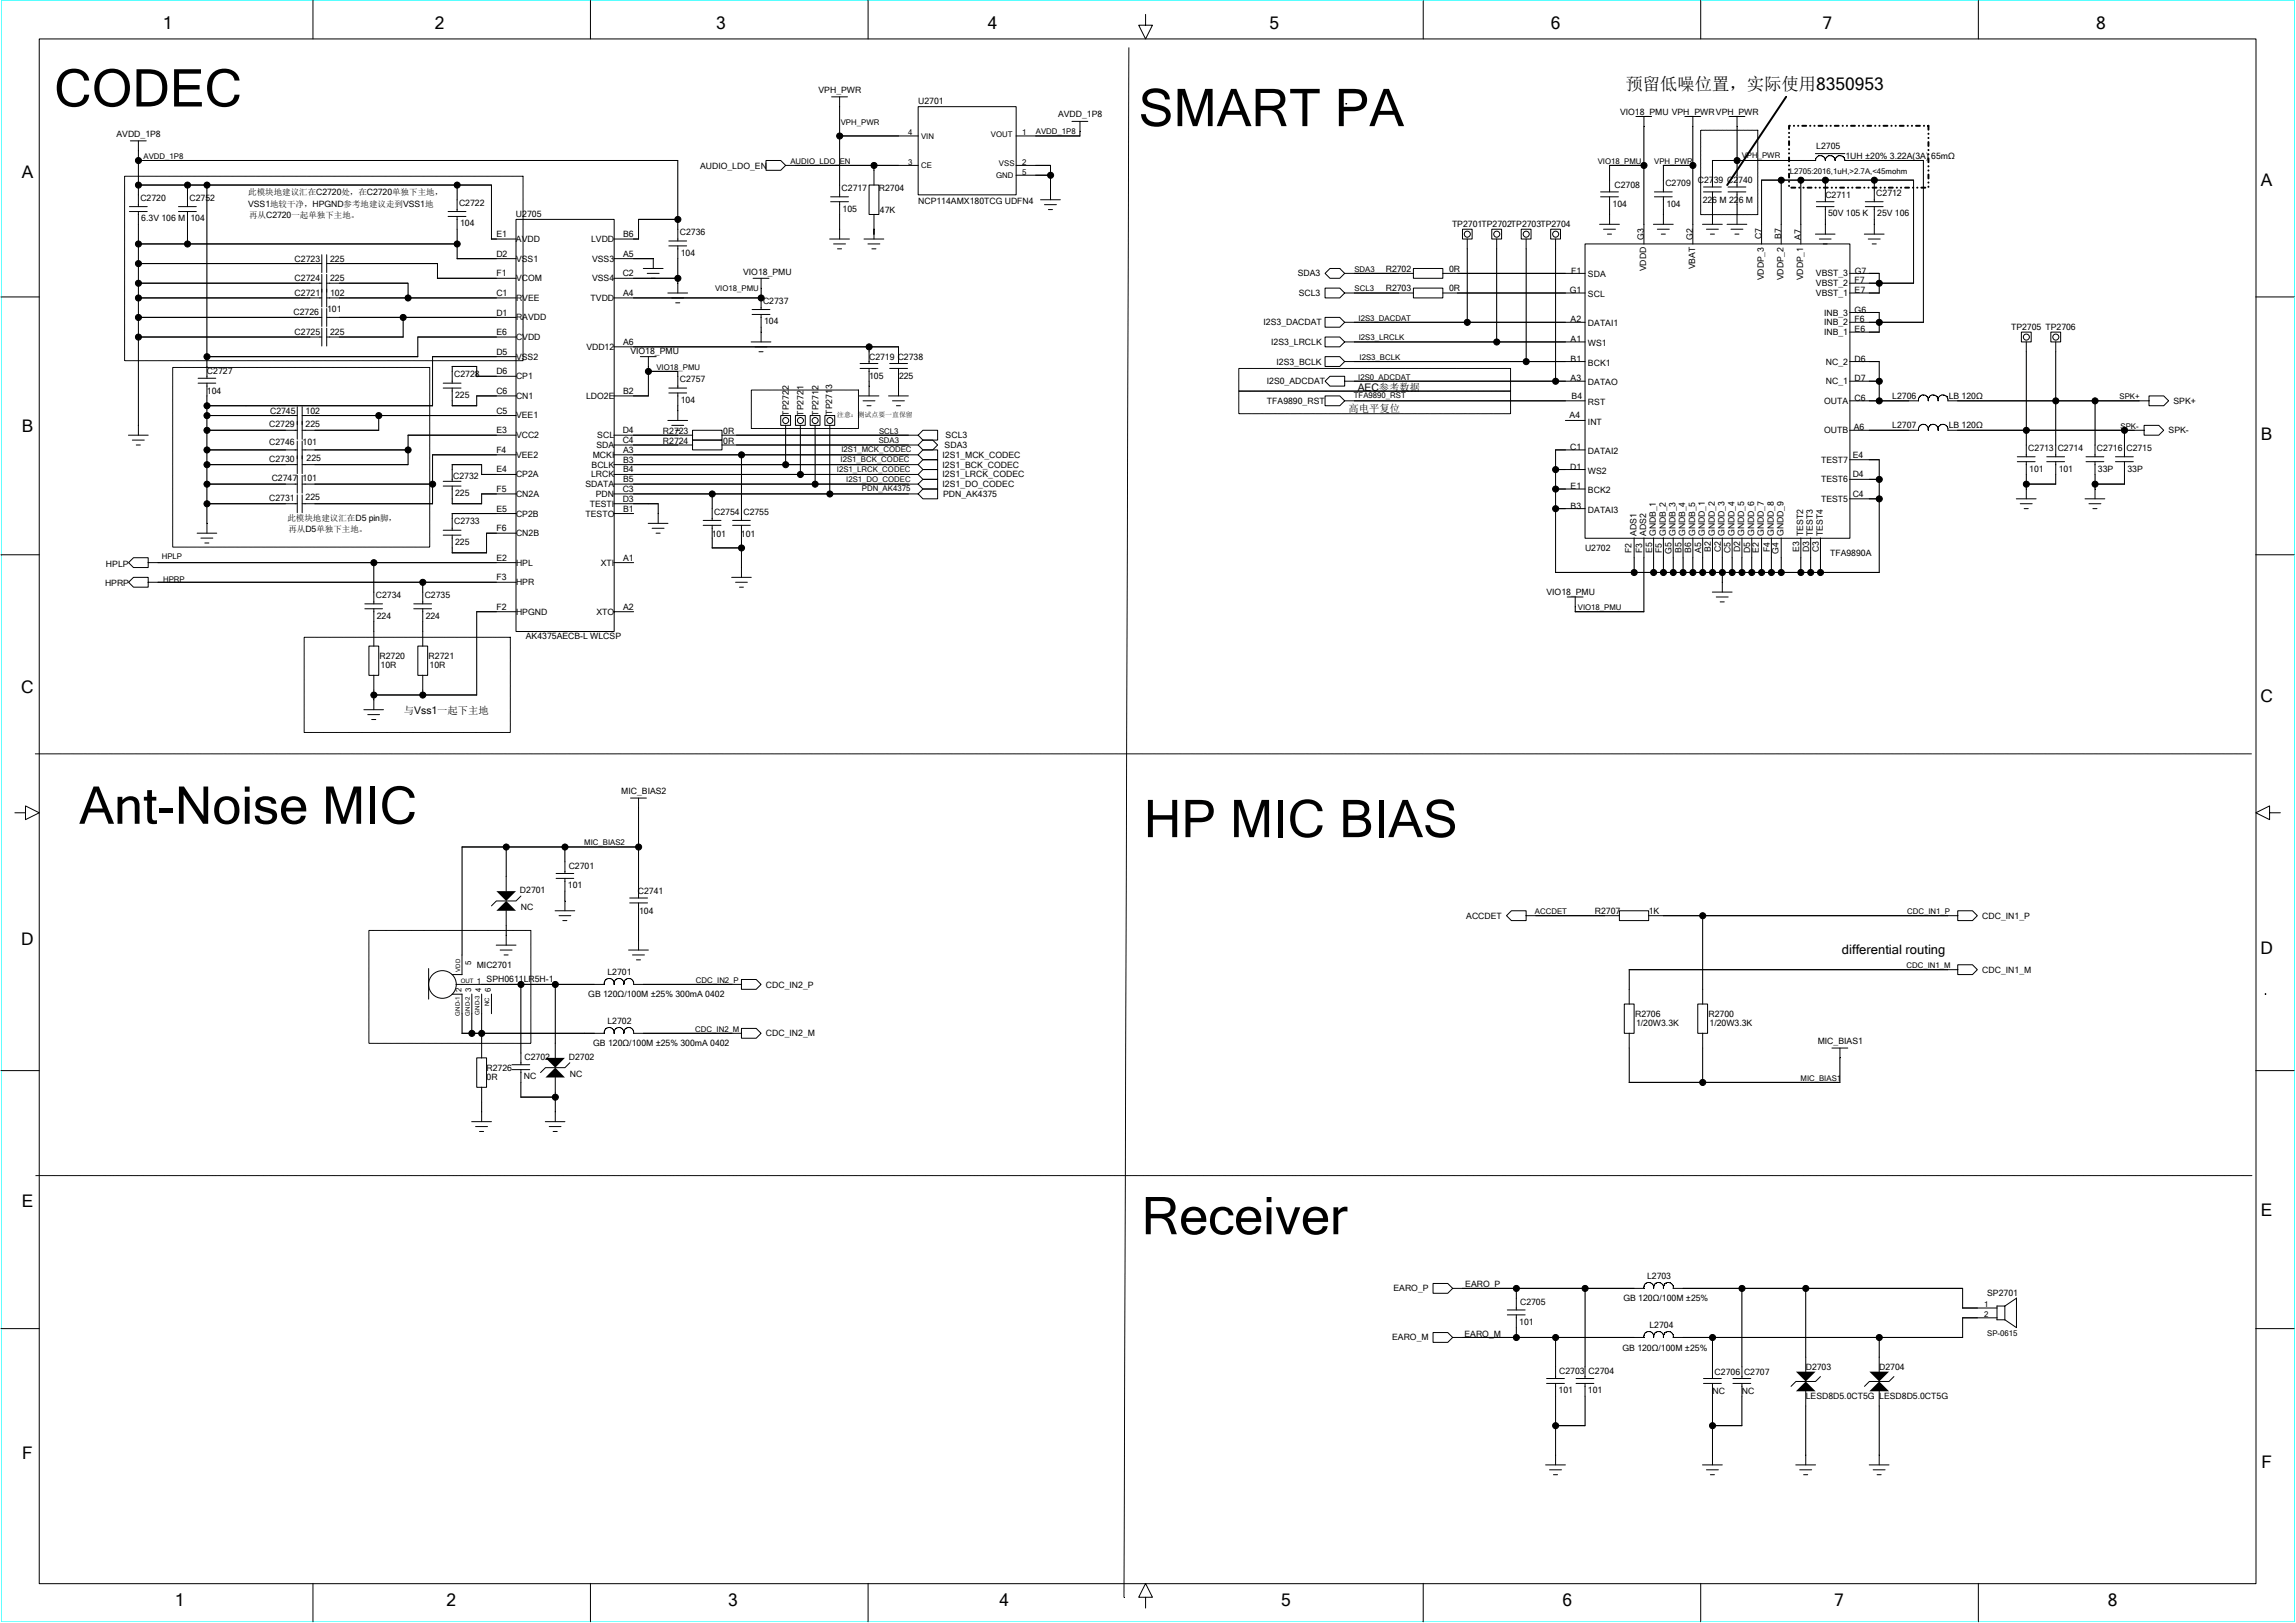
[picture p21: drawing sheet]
<svg xmlns="http://www.w3.org/2000/svg" width="297mm" height="210mm" viewBox="0 0 297 210" stroke-linecap="round" stroke-linejoin="round" font-family="sans-serif">
<defs><g id="words">
<g font-size="6.7">
<text x="7" y="13.8">CODEC</text>
<text x="147.3" y="16.3">SMART PA</text>
<text x="10.3" y="106.6">Ant-Noise MIC</text>
<text x="148" y="108.3">HP MIC BIAS</text>
<text x="147.7" y="159.7">Receiver</text>
</g>
<g font-size="2.2">
<text x="21.1" y="3.8">1</text>
<text x="56.2" y="3.8">2</text>
<text x="92.7" y="3.8">3</text>
<text x="127.8" y="3.8">4</text>
<text x="164.2" y="3.8">5</text>
<text x="200.6" y="3.8">6</text>
<text x="235.8" y="3.8">7</text>
<text x="271.2" y="3.8">8</text>
<text x="210.3" y="11.7">预预预预预放，实实使使8350953</text>
<text x="2.8" y="23">A</text>
<text x="292.5" y="24.1">A</text>
<text x="2.8" y="55.8">B</text>
<text x="292.5" y="57">B</text>
<text x="2.7" y="89.7">C</text>
<text x="292.4" y="90.8">C</text>
<text x="2.7" y="122.3">D</text>
<text x="292.4" y="123.5">D</text>
<text x="2.8" y="156.2">E</text>
<text x="292.5" y="157.3">E</text>
<text x="2.9" y="188.8">F</text>
<text x="292.6" y="190">F</text>
<text x="22.6" y="207.8">1</text>
<text x="57.8" y="207.8">2</text>
<text x="94.2" y="207.8">3</text>
<text x="129.3" y="207.8">4</text>
<text x="165.7" y="207.8">5</text>
<text x="202.2" y="207.8">6</text>
<text x="237.3" y="207.8">7</text>
<text x="272.7" y="207.8">8</text>
</g>
<text font-size="1.7" x="238.3" y="123.4">differential routing</text>
<g font-size="1.3">
<text x="174.5" y="53.3">高电高复预</text>
<text x="175.7" y="50.5">AEC参参参参</text>
<text x="52.3" y="92.4">是Vss1座然上靠线</text>
</g>
<g font-size="1.1">
<text x="15.1" y="17.7">AVDD_1P8</text>
<text x="105.9" y="12">VPH_PWR</text>
<text x="118.8" y="13.4">U2701</text>
<text x="136.9" y="15.2">AVDD_1P8</text>
<text x="209.6" y="14.8">VIO18_PMU VPH_PWRVPH_PWR</text>
<text x="90.6" y="21.8">AUDIO_LDO_EN</text>
<text x="219.6" y="23.7">C2739 C2740</text>
<text x="235" y="19.3">L2705</text>
<text x="238.8" y="20.5">1UH ±20% 3.22A(3A) 65mΩ</text>
<text x="18.2" y="26">C2720</text>
<text x="18.3" y="28.6">6.3V 106 M 104</text>
<text x="24.5" y="26">C2752</text>
<text x="32.1" y="26.8">VSS1线地地地，HPGND参参线参参从的VSS1线</text>
<text x="32.1" y="25.2">此共此线参参此滤C2720从，滤C2720单单上靠线，</text>
<text x="32.2" y="28.2">再从C2720座然单单上靠线。</text>
<text x="59.4" y="26.6">C2722</text>
<text x="59.5" y="29.3">104</text>
<text x="66.8" y="28.1">U2705</text>
<text x="108.9" y="24.7">C2717</text>
<text x="109" y="27.4">105</text>
<text x="113.7" y="24.7">R2704</text>
<text x="113.8" y="27.5">47K</text>
<text x="118.8" y="26.4">NCP114AMX180TCG UDFN4</text>
<text x="187.9" y="29.4">TP2701TP2702TP2703TP2704</text>
<text x="208.6" y="26.7">104</text>
<text x="208.9" y="24.3">C2708</text>
<text x="215.5" y="24.1">C2709</text>
<text x="215.6" y="26.7">104</text>
<text x="220.3" y="26.2">226 M 226 M</text>
<text x="236.2" y="25.6">C2711</text>
<text x="236.5" y="28">50V 105 K</text>
<text x="242.7" y="25.3">C2712</text>
<text x="242.9" y="28">25V 106</text>
<text x="38.1" y="33.9">C2723</text>
<text x="42.7" y="33.9">225</text>
<text x="64.2" y="30.7">E1</text>
<text x="64.2" y="33.2">D2</text>
<text x="64.2" y="35.8">F1</text>
<text x="66.8" y="31.3">AVDD</text>
<text x="66.8" y="33.8">VSS1</text>
<text x="76.5" y="31.3">LVDD</text>
<text x="76.6" y="33.8">VSS3</text>
<text x="80.6" y="35.8">C2</text>
<text x="80.6" y="30.7">B6</text>
<text x="80.6" y="33.2">A5</text>
<text x="87.9" y="30.4">C2736</text>
<text x="88.1" y="33.1">104</text>
<text x="96.1" y="35.6">VIO18_PMU</text>
<text x="167.9" y="35.8">SDA3</text>
<text x="179.3" y="35.1">R2702</text>
<text x="187.5" y="35.1">0R</text>
<text x="203.3" y="35.4">F1</text>
<text x="205.4" y="35.9">SDA</text>
<text x="212.7" y="31.1" transform="rotate(-90 212.7 31.1)">G3</text>
<text x="213" y="35.1" transform="rotate(-90 213 35.1)">VDDD</text>
<text x="219" y="31.1" transform="rotate(-90 219 31.1)">G2</text>
<text x="219.3" y="34.8" transform="rotate(-90 219.3 34.8)">VBAT</text>
<text x="227.9" y="30.9" transform="rotate(-90 227.9 30.9)">C7</text>
<text x="230.4" y="30.9" transform="rotate(-90 230.4 30.9)">B7</text>
<text x="233" y="31.1" transform="rotate(-90 233 31.1)">A7</text>
<text x="234.9" y="35.8">VBST_3</text>
<text x="239.9" y="35.4">G7</text>
<text x="38" y="40.7">C2726</text>
<text x="38.1" y="38.3">C2721</text>
<text x="38.1" y="36.4">C2724</text>
<text x="42.3" y="40.3">101</text>
<text x="42.7" y="38.3">102</text>
<text x="42.7" y="36.4">225</text>
<text x="64.2" y="38.3">C1</text>
<text x="64.2" y="40.8">D1</text>
<text x="66.8" y="36.4">VCOM</text>
<text x="66.8" y="38.9">RVEE</text>
<text x="66.8" y="41.4">RAVDD</text>
<text x="76.4" y="38.9">TVDD</text>
<text x="76.6" y="36.4">VSS4</text>
<text x="80.6" y="38.3">A4</text>
<text x="98.7" y="39.3">C2737</text>
<text x="98.8" y="42">104</text>
<text x="168" y="38.3">SCL3</text>
<text x="179.3" y="37.7">R2703</text>
<text x="187.5" y="37.7">0R</text>
<text x="203.1" y="37.9">G1</text>
<text x="203.2" y="41.7">A2</text>
<text x="205.4" y="38.4">SCL</text>
<text x="228.2" y="36.3" transform="rotate(-90 228.2 36.3)">VDDP_3</text>
<text x="230.7" y="36.3" transform="rotate(-90 230.7 36.3)">VDDP_2</text>
<text x="233.3" y="36.3" transform="rotate(-90 233.3 36.3)">VDDP_1</text>
<text x="234.9" y="38.3">VBST_1</text>
<text x="234.9" y="37">VBST_2</text>
<text x="236" y="40.8">INB_3</text>
<text x="239.9" y="41.7">F6</text>
<text x="239.9" y="36.7">F7</text>
<text x="239.9" y="37.9">E7</text>
<text x="239.9" y="40.4">G6</text>
<text x="38.1" y="43.4">C2725</text>
<text x="42.7" y="43.4">225</text>
<text x="64.2" y="45.9">D5</text>
<text x="64.2" y="43.4">E6</text>
<text x="66.8" y="46.5">VSS2</text>
<text x="66.8" y="44">CVDD</text>
<text x="75.9" y="45.3">VDD12</text>
<text x="80.6" y="44.6">A6</text>
<text x="81.6" y="45.8">VIO18_PMU</text>
<text x="112.4" y="46.5">C2719 C2738</text>
<text x="163.5" y="42.1">I2S3_DACDAT</text>
<text x="164.5" y="44.6">I2S3_LRCLK</text>
<text x="165.1" y="47.2">I2S3_BCLK</text>
<text x="203.2" y="44.3">A1</text>
<text x="203.2" y="46.8">B1</text>
<text x="205.4" y="42.2">DATAI1</text>
<text x="205.4" y="44.8">WS1</text>
<text x="205.4" y="47.3">BCK1</text>
<text x="236" y="43.3">INB_1</text>
<text x="236" y="42.1">INB_2</text>
<text x="236.2" y="47.2">NC_2</text>
<text x="239.9" y="46.8">D6</text>
<text x="239.9" y="43">E6</text>
<text x="260.2" y="42.7">TP2705 TP2706</text>
<text x="26.8" y="51">104</text>
<text x="26.8" y="48.4">C2727</text>
<text x="34.9" y="53.5">C2745</text>
<text x="39.5" y="53.5">102</text>
<text x="58.8" y="48.8">C2728</text>
<text x="58.9" y="51.5">225</text>
<text x="64.2" y="51">C6</text>
<text x="64.2" y="53.5">C5</text>
<text x="64.2" y="48.4">D6</text>
<text x="66.8" y="49.1">CP1</text>
<text x="66.8" y="51.6">CN1</text>
<text x="75.8" y="51.6">LDO2E</text>
<text x="80.6" y="51">B2</text>
<text x="87.9" y="49.4">C2757</text>
<text x="88.1" y="52.1">104</text>
<text x="102.1" y="53.8" transform="rotate(-90 102.1 53.8)">TP2722</text>
<text x="104" y="53.8" transform="rotate(-90 104 53.8)">TP2721</text>
<text x="105.9" y="53.8" transform="rotate(-90 105.9 53.8)">TP2712</text>
<text x="107.7" y="53.6" transform="rotate(-90 107.7 53.6)">TP2713</text>
<text x="112.4" y="49.1">105</text>
<text x="116.3" y="49.1">225</text>
<text x="163.9" y="49.7">I2S0_ADCDAT</text>
<text x="163.9" y="52.3">TFA9890_RST</text>
<text x="203.2" y="49.3">A3</text>
<text x="203.3" y="51.6">B4</text>
<text x="205.4" y="49.8">DATAO</text>
<text x="205.4" y="52.4">RST</text>
<text x="236" y="52.2">OUTA</text>
<text x="236.2" y="49.7">NC_1</text>
<text x="239.9" y="49.3">D7</text>
<text x="239.9" y="51.9">C6</text>
<text x="244.8" y="51.6">L2706</text>
<text x="252.1" y="51.6">LB 120Ω</text>
<text x="281.2" y="52.2">SPK+</text>
<text x="34.8" y="59.8">C2730</text>
<text x="34.8" y="55.3">C2729</text>
<text x="34.8" y="57.6">C2746</text>
<text x="39.2" y="57.6">101</text>
<text x="39.5" y="55.3">225</text>
<text x="39.7" y="59.6">225</text>
<text x="64.2" y="58.6">F4</text>
<text x="64.2" y="56.1">E3</text>
<text x="66.8" y="54.1">VEE1</text>
<text x="66.8" y="56.7">VCC2</text>
<text x="66.8" y="59.2">VEE2</text>
<text x="76.7" y="59.2">MCKI</text>
<text x="77.1" y="58">SDA</text>
<text x="77.3" y="56.7">SCL</text>
<text x="80.6" y="57.3">C4</text>
<text x="80.6" y="56.1">D4</text>
<text x="80.6" y="58.6">A3</text>
<text x="80.6" y="59.9">B3</text>
<text x="85.8" y="57.4">R2724</text>
<text x="85.8" y="56.1">R2723</text>
<text x="93.6" y="57.4">0R</text>
<text x="93.6" y="56.1">0R</text>
<text x="121.9" y="59.2">I2S1_MCK_CODEC</text>
<text x="122.2" y="58">SDA3</text>
<text x="122.3" y="56.7">SCL3</text>
<text x="203.1" y="54">A4</text>
<text x="203.1" y="58.2">C1</text>
<text x="205.4" y="58.7">DATAI2</text>
<text x="205.4" y="54.9">INT</text>
<text x="235.6" y="59.9">TEST7</text>
<text x="236" y="56">OUTB</text>
<text x="239.7" y="59.2">E4</text>
<text x="239.8" y="55.7">A6</text>
<text x="244.8" y="55.4">L2707</text>
<text x="252.1" y="55.4">LB 120Ω</text>
<text x="262.4" y="58.3">C2713 C2714</text>
<text x="271.3" y="58.3">C2716 C2715</text>
<text x="280.6" y="56">SPK-</text>
<text x="34.8" y="64.8">C2731</text>
<text x="35.2" y="62.3">C2747</text>
<text x="39.2" y="62.3">101</text>
<text x="39.5" y="64.7">225</text>
<text x="58.6" y="62">C2732</text>
<text x="58.9" y="64.2">225</text>
<text x="64.2" y="61.1">E4</text>
<text x="64.2" y="63.6">F5</text>
<text x="66.8" y="61.8">CP2A</text>
<text x="66.8" y="64.3">CN2A</text>
<text x="75.7" y="63">SDATA</text>
<text x="76.3" y="65.6">TESTI</text>
<text x="76.5" y="61.8">LRCK</text>
<text x="76.5" y="60.5">BCLK</text>
<text x="77.1" y="64.3">PDN</text>
<text x="80.6" y="63.7">C3</text>
<text x="80.6" y="64.9">D3</text>
<text x="80.6" y="61.1">B4</text>
<text x="80.6" y="62.4">B5</text>
<text x="121.9" y="60.5">I2S1_BCK_CODEC</text>
<text x="121.9" y="63">I2S1_DO_CODEC</text>
<text x="121.9" y="61.8">I2S1_LRCK_CODEC</text>
<text x="122" y="64.3">PDN_AK4375</text>
<text x="203.1" y="60.8">D1</text>
<text x="203.2" y="63.3">E1</text>
<text x="203.2" y="65.8">B3</text>
<text x="205.4" y="63.8">BCK2</text>
<text x="205.4" y="61.3">WS2</text>
<text x="235.6" y="64.9">TEST5</text>
<text x="235.6" y="62.4">TEST6</text>
<text x="239.7" y="64.3">C4</text>
<text x="239.7" y="61.8">D4</text>
<text x="262.5" y="61">101</text>
<text x="266.3" y="61">101</text>
<text x="271.4" y="61">33P</text>
<text x="275.2" y="61">33P</text>
<text x="37.2" y="67.4">此共此线参参此滤D5 pin脚，</text>
<text x="37.3" y="68.9">再从D5单单上靠线。</text>
<text x="58.8" y="67.8">C2733</text>
<text x="58.9" y="70.5">225</text>
<text x="64.2" y="66.2">E5</text>
<text x="64.2" y="68.7">F6</text>
<text x="66.8" y="66.8">CP2B</text>
<text x="66.8" y="69.4">CN2B</text>
<text x="75.8" y="66.8">TESTO</text>
<text x="80.6" y="66.2">B1</text>
<text x="92.1" y="69.5">101</text>
<text x="92.4" y="66.6">C2754 C2755</text>
<text x="95.9" y="69.5">101</text>
<text x="205.1" y="71.3">U2702</text>
<text x="205.4" y="66.3">DATAI3</text>
<text x="211.1" y="71.6" transform="rotate(-90 211.1 71.6)">F2</text>
<text x="211.7" y="69.4" transform="rotate(-90 211.7 69.4)">ADS1</text>
<text x="212.5" y="71.6" transform="rotate(-90 212.5 71.6)">F3</text>
<text x="213" y="69.4" transform="rotate(-90 213 69.4)">ADS2</text>
<text x="213.7" y="71.5" transform="rotate(-90 213.7 71.5)">E5</text>
<text x="214.2" y="69.4" transform="rotate(-90 214.2 69.4)">GNDB_1</text>
<text x="215" y="71.6" transform="rotate(-90 215 71.6)">F5</text>
<text x="215.5" y="69.4" transform="rotate(-90 215.5 69.4)">GNDB_2</text>
<text x="216.3" y="71.6" transform="rotate(-90 216.3 71.6)">G5</text>
<text x="216.8" y="69.4" transform="rotate(-90 216.8 69.4)">GNDB_3</text>
<text x="217.5" y="71.5" transform="rotate(-90 217.5 71.5)">B5</text>
<text x="218" y="69.4" transform="rotate(-90 218 69.4)">GNDB_4</text>
<text x="218.8" y="71.5" transform="rotate(-90 218.8 71.5)">B6</text>
<text x="219.3" y="69.4" transform="rotate(-90 219.3 69.4)">GNDB_5</text>
<text x="220.1" y="71.5" transform="rotate(-90 220.1 71.5)">A5</text>
<text x="220.6" y="69.4" transform="rotate(-90 220.6 69.4)">GNDD_1</text>
<text x="221.3" y="71.4" transform="rotate(-90 221.3 71.4)">B2</text>
<text x="221.8" y="69.4" transform="rotate(-90 221.8 69.4)">GNDD_2</text>
<text x="222.6" y="71.4" transform="rotate(-90 222.6 71.4)">C2</text>
<text x="223.1" y="69.4" transform="rotate(-90 223.1 69.4)">GNDD_3</text>
<text x="223.9" y="71.6" transform="rotate(-90 223.9 71.6)">C5</text>
<text x="224.4" y="69.4" transform="rotate(-90 224.4 69.4)">GNDD_4</text>
<text x="225.1" y="71.4" transform="rotate(-90 225.1 71.4)">D2</text>
<text x="225.7" y="69.4" transform="rotate(-90 225.7 69.4)">GNDD_5</text>
<text x="226.4" y="71.6" transform="rotate(-90 226.4 71.6)">D5</text>
<text x="226.9" y="69.4" transform="rotate(-90 226.9 69.4)">GNDD_6</text>
<text x="227.6" y="71.5" transform="rotate(-90 227.6 71.5)">E2</text>
<text x="228.2" y="69.4" transform="rotate(-90 228.2 69.4)">GNDD_7</text>
<text x="229" y="71.4" transform="rotate(-90 229 71.4)">F4</text>
<text x="229.5" y="69.4" transform="rotate(-90 229.5 69.4)">GNDD_8</text>
<text x="230.1" y="71.6" transform="rotate(-90 230.1 71.6)">G4</text>
<text x="230.7" y="69.4" transform="rotate(-90 230.7 69.4)">GNDD_9</text>
<text x="232.8" y="71.4" transform="rotate(-90 232.8 71.4)">E3</text>
<text x="233.3" y="69.4" transform="rotate(-90 233.3 69.4)">TEST2</text>
<text x="234" y="71.4" transform="rotate(-90 234 71.4)">D3</text>
<text x="234.5" y="69.4" transform="rotate(-90 234.5 69.4)">TEST3</text>
<text x="235.3" y="71.4" transform="rotate(-90 235.3 71.4)">C3</text>
<text x="235.8" y="69.4" transform="rotate(-90 235.8 69.4)">TEST4</text>
<text x="236.8" y="71.9">TFA9890A</text>
<text x="13.6" y="75.9">HPRP</text>
<text x="13.7" y="73.3">HPLP</text>
<text x="48.6" y="77.4">C2734</text>
<text x="54.9" y="77.4">C2735</text>
<text x="64.2" y="72.5">E2</text>
<text x="64.2" y="75.1">F3</text>
<text x="66.8" y="73.2">HPL</text>
<text x="66.8" y="75.7">HPR</text>
<text x="77.7" y="73.2">XTI</text>
<text x="80.6" y="72.5">A1</text>
<text x="200.1" y="77">VIO18_PMU</text>
<text x="48.7" y="80">224</text>
<text x="55.1" y="80">224</text>
<text x="64.2" y="78.9">F2</text>
<text x="66.8" y="79.5">HPGND</text>
<text x="68" y="82.7">AK4375AECB-L WLCSP</text>
<text x="77.2" y="79.5">XTO</text>
<text x="80.6" y="78.9">A2</text>
<text x="49.1" y="85.2">R2720</text>
<text x="49.2" y="86.5">10R</text>
<text x="55.5" y="85.2">R2721</text>
<text x="55.6" y="86.5">10R</text>
<text x="80.4" y="102.7">MIC_BIAS2</text>
<text x="73.6" y="112.4">C2701</text>
<text x="67.3" y="115.5">D2701</text>
<text x="67.4" y="117.7">NC</text>
<text x="73.5" y="114.9">101</text>
<text x="82.5" y="115.7">C2741</text>
<text x="82.7" y="118.2">104</text>
<text x="189.7" y="118.9">ACCDET</text>
<text x="206.3" y="118.2">R2707</text>
<text x="213.3" y="118.2">1K</text>
<text x="256.5" y="118.9">CDC_IN1_P</text>
<text x="61.7" y="125.2">MIC2701</text>
<text x="256.5" y="125.9">CDC_IN1_M</text>
<text x="76.1" y="129">GB 120Ω/100M ±25% 300mA 0402</text>
<text x="78.6" y="126.2">L2701</text>
<text x="99.1" y="127.8">CDC_IN2_P</text>
<text x="211.5" y="131.5">R2706</text>
<text x="221" y="131.5">R2700</text>
<text x="67.9" y="137.2">C2702</text>
<text x="73.6" y="137.1">D2702</text>
<text x="76.7" y="135.4">GB 120Ω/100M ±25% 300mA 0402</text>
<text x="78.6" y="132.5">L2702</text>
<text x="99.1" y="134.1">CDC_IN2_M</text>
<text x="211.7" y="132.8">1/20W3.3K</text>
<text x="221.2" y="132.8">1/20W3.3K</text>
<text x="235.2" y="135.1">MIC_BIAS1</text>
<text x="62.9" y="139.8">0R</text>
<text x="62.9" y="138.5">R2726</text>
<text x="67.8" y="139.7">NC</text>
<text x="73.7" y="139.3">NC</text>
<text x="180.3" y="167.1">EARO_P</text>
<text x="189.6" y="166.5">EARO_P</text>
<text x="213.1" y="165.5">L2703</text>
<text x="257.1" y="167.7">SP2701</text>
<text x="180.1" y="173.4">EARO_M</text>
<text x="189.5" y="172.9">EARO_M</text>
<text x="196.6" y="171.4">101</text>
<text x="196.7" y="168.9">C2705</text>
<text x="210" y="168.4">GB 120Ω/100M ±25%</text>
<text x="213.4" y="171.9">L2704</text>
<text x="201.7" y="177.8">C2703 C2704</text>
<text x="209.9" y="174.8">GB 120Ω/100M ±25%</text>
<text x="221.8" y="177.9">C2706 C2707</text>
<text x="233.6" y="177.2">D2703</text>
<text x="243.1" y="177.2">D2704</text>
<text x="201.6" y="180.3">101</text>
<text x="205.4" y="180.3">101</text>
<text x="221.5" y="180.4">NC</text>
<text x="225.4" y="180.4">NC</text>
<text x="233.6" y="181">LESD8D5.0CT5G LESD8D5.0CT5G</text>
</g>
<g font-size="1">
<text x="108.8" y="16.1">VPH_PWR</text>
<text x="117.5" y="17.5">4</text>
<text x="119.2" y="17.9">VIN</text>
<text x="128.2" y="17.7">VOUT</text>
<text x="132.2" y="17.5">1</text>
<text x="134" y="17.4">AVDD_1P8</text>
<text x="18.6" y="20.6">AVDD_1P8</text>
<text x="102.3" y="21.2">AUDIO_LDO_EN</text>
<text x="117.5" y="21.3">3</text>
<text x="119.2" y="21.8">CE</text>
<text x="128.9" y="23">GND</text>
<text x="129.2" y="21.5">VSS</text>
<text x="132.2" y="21.3">2</text>
<text x="132.2" y="22.6">5</text>
<text x="206.7" y="21.2">VIO18_PMU</text>
<text x="214" y="21.2">VPH_PWR</text>
<text x="225.3" y="20.5">VPH_PWR</text>
<text x="231.5" y="22.5">L2705:2016,1uH,&gt;2.7A,&lt;45mohm</text>
<text x="175.2" y="35.2">SDA3</text>
<text x="92.5" y="37.7">VIO18_PMU</text>
<text x="175.3" y="37.7">SCL3</text>
<text x="175.8" y="41.6">I2S3_DACDAT</text>
<text x="84.9" y="47.8">VIO18_PMU</text>
<text x="175.8" y="44">I2S3_LRCLK</text>
<text x="175.9" y="46.6">I2S3_BCLK</text>
<text x="175.2" y="51.5">TFA9890_RST</text>
<text x="175.7" y="49.1">I2S0_ADCDAT</text>
<text x="274.2" y="51.6">SPK+</text>
<text x="108.8" y="59.8">I2S1_BCK_CODEC</text>
<text x="108.9" y="58.5">I2S1_MCK_CODEC</text>
<text x="113.7" y="57.4">SDA3</text>
<text x="113.7" y="56.1">SCL3</text>
<text x="274.3" y="55.5">SPK-</text>
<text x="108.3" y="61">I2S1_LRCK_CODEC</text>
<text x="109.5" y="62.3">I2S1_DO_CODEC</text>
<text x="111.5" y="63.6">PDN_AK4375</text>
<text x="20.9" y="72.3">HPLP</text>
<text x="21.1" y="75.2">HPRP</text>
<text x="204.1" y="78.9">VIO18_PMU</text>
<text x="75.6" y="109.4">MIC_BIAS2</text>
<text x="198.6" y="118.3">ACCDET</text>
<text x="246.7" y="118.3">CDC_IN1_P</text>
<text x="60.9" y="124.9" transform="rotate(-90 60.9 124.9)">5</text>
<text x="246.7" y="125.2">CDC_IN1_M</text>
<text x="59.7" y="128.3" transform="rotate(-90 59.7 128.3)">2</text>
<text x="61" y="128.3" transform="rotate(-90 61 128.3)">3</text>
<text x="61.7" y="127.3">1 SPH0611LR5H-1</text>
<text x="62.2" y="128.3" transform="rotate(-90 62.2 128.3)">4</text>
<text x="63.5" y="128.3" transform="rotate(-90 63.5 128.3)">6</text>
<text x="90" y="127.1">CDC_IN2_P</text>
<text x="90" y="133.5">CDC_IN2_M</text>
<text x="232.9" y="139.8">MIC_BIAS1</text>
<text x="256.7" y="170.4">2</text>
<text x="256.7" y="169.1">1</text>
<text x="257.1" y="172.8">SP-0615</text>
</g>
<text font-size=".9" x="108.3" y="54">备时：靠靠单需座测保预</text>
<g font-size=".8">
<text x="59.5" y="125.7" transform="rotate(-90 59.5 125.7)">VDD</text>
<text x="59.5" y="131.4" transform="rotate(-90 59.5 131.4)">GND-1</text>
<text x="59.6" y="127.1">OUT</text>
<text x="60.8" y="131.4" transform="rotate(-90 60.8 131.4)">GND-2</text>
<text x="62" y="131.3" transform="rotate(-90 62 131.3)">GND-3</text>
<text x="63.3" y="130.2" transform="rotate(-90 63.3 130.2)">NC</text>
</g>
</g></defs>
<path d="M.1 0h296.8v209.8h-296.8z" fill="none" stroke="#0ff" stroke-width=".13"/>
<g fill="none" stroke="#000" stroke-width=".13">
<path d="M5.1 5h286.8v199.9h-286.8zM16.9 18.2h2M17.9 18.2v8.5M40.5 .1v4.9M76.4 .1v4.9M107.6 12.5h2M108.6 17.6h10.2M108.6 12.5v13M112.3 .1v4.9M118.8 13.8h12.7v11.4h-12.7zM138.7 15.7h2M139.7 15.7v1.9h-8.3"/>
<path d="M146 6.2l-.6 200.5M148.2 1.9v1.4h.9l-.9 1.7-.9-1.7h.9M174.1 13.4h.1zM184.1 .1v4.9M211.6 15.1h2.1M212.7 15.1v16.5M218 15.1h2M219 15.1v16.5M220 16.8h7.4v11h-7.4zM220 .1v4.9M223.7 15.1h2M224.7 15.1v9.1"/>
<path d="M234.9 19.9h3.8M255.9 .1v4.9M.1 38.4h5M16.1 22.8h51.6v23.9h-51.6zM16.7 27.4h2.3M16.7 26.7h2.3M17.9 20.8h69.8v10.4M17.9 31.6h41.2M17.9 23.9h45.7v7M17.9 38.5h23.7M17.9 34.1h23.7M17.9 36.6h23.7"/>
<path d="M17.9 27.4v28.9M23.1 27.4h2.3M23.1 26.7h2.3M24.3 23.9v2.8M24.3 27.4v4.2M26.8 23.9v25M41.6 33v2.3M41.6 35.5v4.2M41.6 39.9v2.3M42.3 38.5h24.5M42.3 33v2.3M42.3 35.5v4.2"/>
<path d="M42.3 39.9v2.3M42.3 34.1h14.3v1.9M42.3 36.6h10.5v2M56.6 36h10.2M58 27.4h2.3M58 28h2.3M59.1 28v5.5h7.7M59.1 23.9v3.5M63.6 30.9h3.2M66.8 28.4h12.7v53.3h-12.7zM79.4 30.9h3.2M79.4 33.5h5.1"/>
<path d="M79.4 36h8.3M79.4 38.5h19.1M83.2 34.7h2.6M83.7 35.4h1.6M84.5 33.4v1.3M86.4 37.9h2.6M86.5 31.8h2.3M86.5 31.2h2.3M87.4 39.2h.5M87.7 31.8v6.1M87.7 28.4h-5.1v2.5M97.4 36h2.1"/>
<path d="M98.5 36v4M99.1 20.8h1.9l.6 .6-.6 .6h-1.9zM101.6 21.4h17.2M107.3 30.9h2.6M107.5 26.1h2.3M107.5 25.5h2.3M107.8 31.6h1.6M108.3 32.2h.6M108.6 26.1v4.8M111.8 30.9h2.5M112.3 31.6h1.5M112.4 23.9h1.3v3.8h-1.3z"/>
<path d="M112.8 32.2h.5M113.1 21.4v2.6M113.1 27.7v3.2M131.4 21.4h4.5v4.4M131.4 22.7h4.5M134.6 25.8h2.6M135.1 26.5h1.6M135.6 27.1h.6M171.4 35.4l.7-.7h1.2l.7 .7-.7 .6h-1.2zM171.4 37.3h1.9l.7 .6-.7 .6h-1.9zM173.9 35.4h9M173.9 37.9h9"/>
<path d="M182.9 34.7h3.8v1.3h-3.8zM182.9 37.3h3.8v1.2h-3.8zM186.6 35.4h18.5M186.6 37.9h18.5M189.2 29.7h1.3v1.2h-1.3zM189.8 30.9v10.8M193 29.7h1.3v1.2h-1.3zM193.6 30.9v13.4M196.8 29.7h1.3v1.2h-1.3zM197.4 30.9v15.9M200.6 29.7h1.3v1.2h-1.3zM201.2 30.9v18.4"/>
<path d="M205.1 31.6h34.2v38h-34.2zM206.9 29h2.6M207.1 25.5h2.3M207.1 24.8h2.3M207.5 29.7h1.5M208 30.3h.5M208.2 25.5v3.5M212.7 21.4h-4.5v3.4M213.9 29h2.6M214 25.5h2.3M214 24.8h2.3M214.4 29.7h1.6"/>
<path d="M214.9 30.3h.6M215.2 21.4h3.8M215.2 21.4v3.4M215.2 25.5v3.5M220.3 29h2.5M220.4 24.8h2.3M220.4 24.2h2.3M220.8 29.7h1.5M221.3 30.3h.5M221.5 20.8h13.4M221.5 20.8v3.4M221.5 24.8v4.2"/>
<path d="M223.4 29h2.6M223.6 24.8h2.3M223.6 24.2h2.3M223.9 29.7h1.6M224.4 30.3h.6M224.7 24.8v4.2M227.9 31.6v-8.3h19.7v13.4l-8.3-.1M230.4 23.3v8.3M233 23.3v8.3M234.9 30.3h2.5M235 26.1h2.3M235 26.7h2.3"/>
<path d="M235.4 30.9h1.5M235.9 31.6h.5M236.2 20.8a.62 .62 0 0 1 .6-.7 .62 .62 0 0 1 .6 .7 .62 .62 0 0 1 .6-.7 .62 .62 0 0 1 .7 .7h10.1v20.9M236.2 23.3v2.8M236.2 26.7v3.6M236.2 20.8a.64 .64 0 0 0-.7-.7 .64 .64 0 0 0-.6 .7M239.3 35.4h3.8v2.5M239.3 37.9h3.8M241.2 30.3h2.6M241.3 26.1h2.3M241.3 26.7h2.3M241.7 30.9h1.5"/>
<path d="M242.2 31.6h.5M242.5 23.3v2.8M242.5 26.7v3.6M291.8 38.4h5M16.6 56.3h2.6M17.1 56.9h1.6M17.6 57.6h.6M17.9 41.1h23.7M17.9 43.6h23.7M22.3 47.5h33.3v23.3h-33.3zM25.6 49.6h2.3M25.6 48.9h2.3"/>
<path d="M26.8 52.5h29.2M26.8 53.8h11.7M26.8 58.2h11.7M26.8 55.7h11.7M26.8 49.6v19.4M38.5 52.6v4.2M38.5 57.1v4.2M39.1 53.8h27.7M39.1 58.2h13.7M39.1 52.6v4.2M39.1 57.1v4.2M39.1 55.7h9.9"/>
<path d="M41.6 42.5v2.3M42.3 41.1h24.5M42.3 43.6h9.9M42.3 42.5v2.3M49 53.8v1.9M52.2 41.1v2.5M52.8 56.3h14M52.8 56.3v3.8h-13.7M57.3 50.2h2.3M57.3 49.6h2.3M58.5 52.5h3.2M58.5 47.4h3.2v1.3"/>
<path d="M58.5 47.4v2.2M58.5 50.2v2.3M61.7 48.7h5.1M61.7 51.2h5.1M61.7 51.2v1.3M66.8 43.6h-12.7v2.5h-27.3M66.8 46.1h-10.9l.1 6.4M66.8 58.8h-10.9l.1 6.4M79.4 56.3h10.2M79.4 58.8h39.4M79.4 44.9h36.8v2.1M79.4 57.6h10.2"/>
<path d="M82.8 46.1h2.1M83.9 48h3.8v2.2M83.9 46.1v5.1h-4.5M86.4 54.4h2.6M86.5 50.2h2.3M86.5 50.8h2.3M86.9 55h1.6M87.4 55.7h.5M87.7 50.8v3.6M89.6 56.9h3.8v1.3h-3.8zM89.6 55.7h3.8v1.2h-3.8zM93.4 56.3h25.4"/>
<path d="M93.4 57.6h25.4M95.9 58.8v8.5M97.2 44.2h2.5M97.2 50.5h13.9v4.9h-13.9zM97.3 40.7h2.3M97.3 40h2.3M98.2 45.5h.5M98.5 40.7v3.5M101 53.8h1.3v1.2h-1.3zM101.6 55v5.1M102.9 53.8h1.3v1.2h-1.3zM103.5 55v6.4"/>
<path d="M104.8 53.8h1.3v1.2h-1.3zM105.4 55v7.7M106.7 53.8h1.3v1.2h-1.3zM107.4 55v8.9M111.1 51.2h2.6M111.3 47.7h2.3M111.3 47h2.3M111.7 51.9h1.5M112.2 52.5h.5M112.4 44.9v2.1M112.4 47.7v3.5M115 51.2h2.5"/>
<path d="M115.1 47.7h2.3M115.1 47h2.3M115.5 51.9h1.5M116 52.5h.5M116.2 47.7v3.5M119.4 56.9h1.3l.6 .7-.6 .6h-1.3l-.6-.6zM119.4 59.5h1.9v1.2h-1.9l-.6-.6zM119.4 55.7h1.9v1.2h-1.9l-.6-.6zM119.4 58.2h1.9v1.3h-1.9l-.6-.7zM160.3 47.7h35.1v2.9h-35.1zM160.3 50.6h35.1v2.9h-35.1zM171.4 51.2h1.9l.7 .7-.7 .6h-1.9z"/>
<path d="M171.4 46.1h1.9l.7 .7-.7 .6h-1.9zM171.4 43.6h1.9l.7 .6-.7 .7h-1.9zM171.4 41.1h1.9l.7 .6-.7 .6h-1.9zM172.1 48.7h1.9v1.3h-1.9l-.7-.7zM173.9 51.9h31.2M173.9 41.7h31.2M173.9 49.3h31.2M173.9 44.2h31.2M173.9 46.8h31.2M202.5 54.4h2.6M205.1 58.2h-3.9v15.9M239.3 51.9h8.9"/>
<path d="M239.3 55.7h8.9M239.3 40.4h3.8v2.6h-3.8M239.3 46.8h3.8v5.1M239.3 59.5h3.8v14.6M239.3 41.7h9.5M239.3 49.3h3.8M248.7 51.1a.67 .67 0 0 1 .8 .8v-.3a.68 .68 0 0 1 .5-.5M248.7 54.9a.67 .67 0 0 1 .8 .8v-.3a.68 .68 0 0 1 .5-.5M248.7 51.1a.66 .66 0 0 0-.5 .8M248.7 54.9a.66 .66 0 0 0-.5 .8M250 51.1h.1a.66 .66 0 0 1 .6 .8v-.1a.65 .65 0 0 1 .5-.7M250 54.9a.67 .67 0 0 1 .7 .8v-.1a.65 .65 0 0 1 .5-.7"/>
<path d="M251.2 51.1h.2a.66 .66 0 0 1 .6 .8M251.2 54.9a.67 .67 0 0 1 .8 .8M252 51.9h26M252 55.7h25.4M261 59.7h2.3M261 59.1h2.3M261.5 43h1.3v1.2h-1.3zM262.1 44.2v14.9M262.1 59.7v4.8M264.8 59.7h2.3M264.8 59.1h2.3M265.3 43h1.3v1.2h-1.3z"/>
<path d="M266 44.2v14.9M266 59.7v3M269.9 59.7h2.3M269.9 59.1h2.3M271 51.9v7.2M271 59.7v4.8M273.7 59.7h2.3M273.7 59.1h2.3M274.8 55.7v3.4M274.8 59.7v3M277.4 55h1.9l.6 .7-.6 .6h-1.9zM278 51.2h1.9l.7 .7-.7 .6h-1.9z"/>
<path d="M.1 71.8h5M17.3 74.7h1.9v1.3h-1.9l-.7-.7zM17.3 72.2h1.9v1.2h-1.9l-.7-.6zM19.2 72.8h47.6M19.2 75.3h47.6M25.5 69h2.5M26 69.6h1.5M26.5 70.3h.5M26.8 60.1h11.7M26.8 62.6h11.7M26.8 65.2h11.7M38.5 61.5v2.3"/>
<path d="M38.5 64v2.3M39.1 62.6h16.9M39.1 65.2h16.9M39.1 61.5v2.3M39.1 64v2.3M47.2 78.8h2.3M47.2 78.1h2.3M48.4 72.8v5.3M48.4 78.8v4.8M53.5 78.8h2.3M53.5 78.1h2.3M54.7 75.3v2.8"/>
<path d="M54.7 78.8v4.8M57.3 62.9h2.3M57.3 62.3h2.3M57.3 69.2h2.3M57.3 68.6h2.3M58.5 60.1h3.8v1.3M58.5 65.2h3.8M58.5 71.5h4.4M58.5 66.4h8.3M58.5 60.1v2.2M58.5 62.9v2.3M58.5 66.4v2.2"/>
<path d="M58.5 69.2v2.3M61.7 79.1h5.1M61.7 79.1v10.8M62.3 61.4h4.5M62.3 63.9h4.5M62.3 63.9v1.3M66.8 69h-3.9v2.5M79.4 61.4h39.4M79.4 63.9h39.4M79.4 66.4h2.6M79.4 72.8h2.6M79.4 79.1h2.6"/>
<path d="M79.4 60.1h39.4M79.4 62.6h39.4M79.4 65.2h5.8v2.5M83.9 67.7h2.5M84.4 68.3h1.5M84.9 69h.5M91 68h2.3M91 67.3h2.3M92.1 70.9h3.8M92.1 63.9v3.4M92.1 68v2.9M94.7 74.7h2.5"/>
<path d="M94.8 68h2.3M94.8 67.3h2.3M95.2 75.3h1.5M95.7 76h.5M95.9 68v6.7M119.4 62h1.9v1.3h-1.9l-.6-.7zM119.4 63.3h1.9v1.2h-1.9l-.6-.6zM119.4 60.7h1.9v1.3h-1.9l-.6-.6zM201.2 65.8h3.9M201.2 63.3h3.9M201.2 60.7h3.9M201.2 74.1h41.9"/>
<path d="M202.8 77.2h2M203.8 79.1h8.9M203.8 77.2v2M211.4 69.6v4.5M212.7 69.6v9.6M213.9 69.6v4.5M215.2 69.6v4.5M216.5 69.6v4.5M217.7 69.6v4.5M219 69.6v4.5M220.3 69.6v4.5M221.5 76.6h2.6"/>
<path d="M221.5 69.6v4.5M222 77.2h1.6M222.5 77.9h.6M222.8 69.6v7M224.1 69.6v4.5M225.4 69.6v4.5M226.6 69.6v4.5M227.9 69.6v4.5M229.2 69.6v4.5M230.4 69.6v4.5M233 69.6v4.5M234.2 69.6v4.5"/>
<path d="M235.5 69.6v4.5M239.3 64.5h3.8M239.3 62h3.8M260.9 64.5h2.5M261.4 65.2h1.5M261.9 65.8h.5M262.1 62.6h3.9M269.7 64.5h2.6M270.3 65.2h1.5M270.8 65.8h.5M271 62.6h3.8M291.8 71.8h5"/>
<path d="M4.6 97.5h286.8M39.3 82.4h26.7v12.4h-26.7zM47.1 91.8h2.5M47.6 92.5h1.5M47.7 83.6h1.3v3.8h-1.3zM48.1 93.1h.5M48.3 89.9h13.4M48.4 87.4v4.4M54.1 83.6h1.2v3.8h-1.2zM54.7 87.4v2.5M1.9 105.2h1.4v-.9l1.8 .9-1.8 .8v-.8M59.8 109.6h22.8"/>
<path d="M59.8 109.6v16.5h-1.3M65.5 109.6v5.7M65.5 117.8v4.5M67.4 115.9l-.6 .7h-2.6l-.6 .6M71.8 117.8h2.6M71.9 113.6h2.3M71.9 113h2.3M72.3 118.5h1.5M72.8 119.1h.5M73.1 109.6v3.4M73.1 113.6v4.2M81.5 116.8h2.3"/>
<path d="M81.5 116.2h2.3M81.6 103.3h2M82.6 103.3v12.9M82.6 116.8v6.1M195.5 117.8h1.9v1.3h-1.9l-.6-.6zM197.4 118.5h12.1M209.5 117.8h3.8v1.3h-3.8zM213.3 118.5h40M220.3 118.5v11.4M253.3 117.8h1.9l.6 .7-.6 .6h-1.9zM293.6 105.2v-.9l-1.8 .9 1.8 .8v-.8h1.4M.1 138.5h5"/>
<path d="M47.7 120.4h21v14.6h-21zM55.5 125.3v4M58.5 128.6h1.3M59.8 133.7h18.4M59.8 128.6v5.1M61 128.6v5.1M61.7 136.9h1.2v3.8h-1.2zM62.3 128.6v8.3M63.6 128.6v2.5M64.2 122.3h2.6M64.7 122.9h1.5M65.2 123.5h.5"/>
<path d="M66.2 138.4h2.3M66.2 137.8h2.3M67.4 127.4v10.4M67.4 138.4v3.6M71.8 127.4v9.5M71.8 139.4v5.7M73.7 137.5l-.6 .6h-2.5l-.7 .7M79.4 133.7a.65 .65 0 0 0-.6-.8 .65 .65 0 0 0-.6 .8M79.9 126.6a.65 .65 0 0 1 .8 .8v-.3a.62 .62 0 0 1 .5-.5M79.9 126.6a.68 .68 0 0 0-.5 .8 .64 .64 0 0 0-.6-.8 .64 .64 0 0 0-.6 .8h-19.2M80.7 133.7a.65 .65 0 0 0-.6-.8 .65 .65 0 0 0-.7 .8M81.2 126.6a.63 .63 0 0 1 .8 .6"/>
<path d="M81.3 122.9h2.6M81.8 123.5h1.6M82 133.7h13.9M82 127.4h13.9M82 127.1v.3M82 133.7a.65 .65 0 0 0-.7-.8 .65 .65 0 0 0-.6 .8M82.3 124.2h.6M95.9 133.1h1.9l.7 .6-.7 .6h-1.9zM95.9 126.7h1.9l.7 .7-.7 .6h-1.9zM210.1 129.9h1.3v3.8h-1.3zM210.8 125.5h42.5M210.8 125.5v4.4"/>
<path d="M210.8 133.7v6.4M219.6 129.9h1.3v3.8h-1.3zM220.3 133.7v6.4M237 135.6h2.1M238 135.6v4.5l-27.2-.1M253.3 124.8h1.9l.6 .7-.6 .6h-1.9zM291.8 138.5h5M293 128.6l.1 .1zM4.5 152.1h286.8M61 145.1h2.6M61.5 145.8h1.6M62 146.4h.6"/>
<path d="M62.3 140.7v4.4M67.4 141.9h4.4M70.5 145.1h2.6M71.1 145.8h1.5M71.6 146.4h.5M.1 171.9h5M185.4 166.1h1.9l.6 .6-.6 .6h-1.9zM185.4 172.4h1.9l.6 .6-.6 .7h-1.9zM195 170.1h2.3M195 169.5h2.3M196.2 166.7v2.8M196.2 170.1v3"/>
<path d="M200.1 179h2.3M200.1 178.4h2.3M201.2 173v5.4M201.2 179v10.5M203.9 179h2.3M203.9 178.4h2.3M205.1 166.7v11.7M205.1 179v5.5l-3.9-.1M213.1 165.9h.3a.63 .63 0 0 1 .5 .8v-.1a.66 .66 0 0 1 .5-.7M213.1 172.3a.63 .63 0 0 1 .8 .7M213.2 165.9a.6 .6 0 0 0-.5 .8h-24.8M213.2 172.3a.6 .6 0 0 0-.5 .7h-24.8"/>
<path d="M214.4 165.9l.4 .1a.61 .61 0 0 1 .4 .7 .65 .65 0 0 1 .6-.8 .65 .65 0 0 1 .7 .8M214.4 172.3a.65 .65 0 0 1 .8 .7M214.4 172.3a.69 .69 0 0 0-.5 .8M216.4 166.7h37.5v2.5M216.4 173h37.5M216.5 173a.65 .65 0 0 0-.7-.7 .65 .65 0 0 0-.6 .8M220.4 179h2.3M220.4 178.4h2.3M221.5 173v5.4M221.5 179v10.5M224.2 179h2.3M224.2 178.4h2.3"/>
<path d="M225.4 166.7v11.7M225.4 179v5.5l-3.9-.1M233.6 166.7v10.8M233.6 180v9.5M235.5 178.1l-.6 .6h-2.6l-.6 .7M243.1 173v4.5M243.1 180v9.5M245 178.1l-.6 .6h-2.6l-.6 .7M253.9 169.2h4.5M253.9 170.5h4.5M253.9 170.5v2.6M259.4 169h-1v1.8"/>
<path d="M260.9 167.9v3.9l-1.5-1h-1.1M260.9 168l-1.5 1v1.8M291.8 171.9h5M200 189.5h2.5M200.5 190.2h1.5M201 190.8h.5M220.3 189.5h2.5M220.8 190.2h1.5M221.3 190.8h.5M232.3 189.5h2.6M232.8 190.2h1.6M233.3 190.8h.6"/>
<path d="M241.8 189.5h2.6M242.3 190.2h1.6M242.8 190.8h.6M40.5 204.9v4.9M76.4 204.9v4.9M112.3 204.9v4.9M148.2 206.7h.9l-.9-1.8-.9 1.8h.9v1.3M184.1 204.9v4.9M220 204.9v4.9M255.9 204.9v4.9"/>
<circle cx="108.6" cy="17.6" r=".39"/>
<circle cx="17.9" cy="36.6" r=".39"/>
<circle cx="17.9" cy="23.9" r=".39"/>
<circle cx="17.9" cy="34.1" r=".39"/>
<circle cx="17.9" cy="38.6" r=".39"/>
<circle cx="17.9" cy="31.6" r=".39"/>
<circle cx="17.9" cy="20.8" r=".39"/>
<circle cx="24.3" cy="31.6" r=".39"/>
<circle cx="24.3" cy="23.9" r=".39"/>
<circle cx="26.8" cy="23.9" r=".39"/>
<circle cx="52.8" cy="38.6" r=".39"/>
<circle cx="59.1" cy="23.9" r=".39"/>
<circle cx="59.1" cy="31.6" r=".39"/>
<circle cx="87.7" cy="36" r=".39"/>
<circle cx="87.7" cy="28.4" r=".39"/>
<circle cx="98.5" cy="38.6" r=".39"/>
<circle cx="113.1" cy="21.4" r=".39"/>
<circle cx="135.9" cy="22.7" r=".39"/>
<circle cx="189.8" cy="30.3" r=".39"/>
<circle cx="193.6" cy="30.3" r=".39"/>
<circle cx="197.4" cy="30.3" r=".39"/>
<circle cx="201.3" cy="30.3" r=".39"/>
<circle cx="212.7" cy="21.4" r=".39"/>
<circle cx="219" cy="21.4" r=".39"/>
<circle cx="224.7" cy="20.8" r=".39"/>
<circle cx="230.4" cy="23.3" r=".39"/>
<circle cx="233" cy="23.3" r=".39"/>
<circle cx="236.2" cy="23.3" r=".39"/>
<circle cx="242.5" cy="23.3" r=".39"/>
<circle cx="243.1" cy="36.6" r=".39"/>
<circle cx="17.9" cy="43.6" r=".39"/>
<circle cx="17.9" cy="41.1" r=".39"/>
<circle cx="26.8" cy="53.8" r=".39"/>
<circle cx="26.8" cy="55.7" r=".39"/>
<circle cx="26.8" cy="46.2" r=".39"/>
<circle cx="26.8" cy="58.2" r=".39"/>
<circle cx="26.8" cy="52.5" r=".39"/>
<circle cx="49" cy="53.8" r=".39"/>
<circle cx="52.2" cy="41.1" r=".39"/>
<circle cx="52.8" cy="58.2" r=".39"/>
<circle cx="83.9" cy="48.1" r=".39"/>
<circle cx="95.9" cy="58.9" r=".39"/>
<circle cx="101.6" cy="54.4" r=".39"/>
<circle cx="103.6" cy="54.4" r=".39"/>
<circle cx="105.5" cy="54.4" r=".39"/>
<circle cx="107.4" cy="54.4" r=".39"/>
<circle cx="112.4" cy="44.9" r=".39"/>
<circle cx="189.8" cy="41.7" r=".39"/>
<circle cx="193.6" cy="44.2" r=".39"/>
<circle cx="197.4" cy="46.8" r=".39"/>
<circle cx="201.3" cy="49.3" r=".39"/>
<circle cx="243.1" cy="41.7" r=".39"/>
<circle cx="243.1" cy="51.9" r=".39"/>
<circle cx="243.1" cy="49.3" r=".39"/>
<circle cx="262.2" cy="55.7" r=".39"/>
<circle cx="262.2" cy="43.6" r=".39"/>
<circle cx="266" cy="43.6" r=".39"/>
<circle cx="266" cy="51.9" r=".39"/>
<circle cx="271" cy="51.9" r=".39"/>
<circle cx="274.9" cy="55.7" r=".39"/>
<circle cx="26.8" cy="62.6" r=".39"/>
<circle cx="26.8" cy="60.1" r=".39"/>
<circle cx="26.8" cy="65.2" r=".39"/>
<circle cx="48.4" cy="72.8" r=".39"/>
<circle cx="54.7" cy="75.3" r=".39"/>
<circle cx="56" cy="62.6" r=".39"/>
<circle cx="92.1" cy="63.9" r=".39"/>
<circle cx="95.9" cy="70.9" r=".39"/>
<circle cx="101.6" cy="60.1" r=".39"/>
<circle cx="103.6" cy="61.4" r=".39"/>
<circle cx="105.5" cy="62.6" r=".39"/>
<circle cx="107.4" cy="63.9" r=".39"/>
<circle cx="201.3" cy="65.8" r=".39"/>
<circle cx="201.3" cy="60.8" r=".39"/>
<circle cx="201.3" cy="63.3" r=".39"/>
<circle cx="211.4" cy="74.1" r=".39"/>
<circle cx="213.9" cy="74.1" r=".39"/>
<circle cx="215.2" cy="74.1" r=".39"/>
<circle cx="216.5" cy="74.1" r=".39"/>
<circle cx="217.7" cy="74.1" r=".39"/>
<circle cx="219" cy="74.1" r=".39"/>
<circle cx="220.3" cy="74.1" r=".39"/>
<circle cx="221.6" cy="74.1" r=".39"/>
<circle cx="222.8" cy="74.1" r=".39"/>
<circle cx="224.1" cy="74.1" r=".39"/>
<circle cx="225.4" cy="74.1" r=".39"/>
<circle cx="226.6" cy="74.1" r=".39"/>
<circle cx="227.9" cy="74.1" r=".39"/>
<circle cx="229.2" cy="74.1" r=".39"/>
<circle cx="230.4" cy="74.1" r=".39"/>
<circle cx="233" cy="74.1" r=".39"/>
<circle cx="234.3" cy="74.1" r=".39"/>
<circle cx="235.5" cy="74.1" r=".39"/>
<circle cx="243.1" cy="62" r=".39"/>
<circle cx="243.1" cy="64.5" r=".39"/>
<circle cx="262.2" cy="62.6" r=".39"/>
<circle cx="271" cy="62.6" r=".39"/>
<circle cx="48.4" cy="89.9" r=".39"/>
<circle cx="54.7" cy="89.9" r=".39"/>
<circle cx="65.5" cy="109.6" r=".39"/>
<circle cx="73.1" cy="109.6" r=".39"/>
<circle cx="82.6" cy="109.6" r=".39"/>
<circle cx="220.3" cy="118.5" r=".39"/>
<circle cx="57.2" cy="127.4" r="1.79"/>
<circle cx="61.1" cy="133.7" r=".39"/>
<circle cx="62.3" cy="133.7" r=".39"/>
<circle cx="67.4" cy="127.4" r=".39"/>
<circle cx="71.8" cy="127.4" r=".39"/>
<circle cx="71.8" cy="142" r=".39"/>
<circle cx="220.3" cy="140" r=".39"/>
<circle cx="196.2" cy="166.7" r=".39"/>
<circle cx="196.2" cy="173" r=".39"/>
<circle cx="201.3" cy="173" r=".39"/>
<circle cx="205.1" cy="166.7" r=".39"/>
<circle cx="221.6" cy="173" r=".39"/>
<circle cx="225.4" cy="166.7" r=".39"/>
<circle cx="233.6" cy="166.7" r=".39"/>
<circle cx="243.1" cy="173" r=".39"/>
<circle cx="201.3" cy="184.5" r=".39"/>
<circle cx="221.6" cy="184.5" r=".39"/>
</g>
<g fill="#000">
<path d="M17.9 19.5v1.3zM139.7 17v.6zM17.9 36.6v1.9zM17.9 23.9v1.3zM24.3 23.9v1.3zM52.8 36.6v1.9zM56.6 34.1v1.9zM59.1 29.7v1.9zM59.1 31.6v1.9zM59.1 23.9v1.9zM63.6 30.9h.6zM82 30.9h.6z"/>
<path d="M87.7 36v.6zM87.7 28.4v1.3zM98.5 37.3v1.2zM108.6 27.7v2zM113.1 29.7v.6zM113.1 21.4v.6zM134 22.7h1.9zM134 21.4h1.9zM135.9 22.7v1.9zM135.9 21.4v1.3zM208.2 27.1v.6zM208.2 21.4v1.9z"/>
<path d="M215.2 27.1v.6zM215.2 21.4v1.9zM221.5 26.5v1.2zM221.5 20.8v1.9zM224.7 26.5v1.2zM224.7 20.8v1.9zM236.2 28.4v.6zM236.2 23.3v1.3zM241.8 35.4h1.3zM241.8 36.6h1.3zM241.8 37.9h1.3zM242.5 28.4v.6z"/>
<path d="M242.5 23.3v1.3zM243.1 35.4v1.2zM243.1 36.6v1.3zM26.8 58.2v1.9zM26.8 53.8v1.9zM26.8 52.5v1.3zM26.8 51.2v1.3zM26.8 46.1v1.3zM49 53.8v1.9zM52.8 58.2v1.9zM52.8 56.3v1.9zM58.5 47.4v.6z"/>
<path d="M58.5 51.9v.6zM61.7 47.4v1.3zM61.7 51.2v1.3zM82 51.2h1.9zM83.9 47.4v.6zM87.7 52.5v.6zM87.7 48v.7zM98.5 42.3v.7zM112.4 49.3v.7zM112.4 44.9v.6zM116.2 49.3v.7zM116.2 44.9v.6z"/>
<path d="M201.2 58.2h1.3zM201.2 49.3h1.3zM241.8 59.5h1.3zM241.8 40.4h1.3zM241.8 41.7h1.3zM241.8 43h1.3zM241.8 46.8h1.3zM241.8 51.9h1.3zM241.8 49.3h1.3zM243.1 40.4v1.3zM243.1 41.7v1.3zM262.1 55.7v1.9z"/>
<path d="M274.8 55.7v1.9zM274.8 55.7h1.3zM54.7 75.3v1.3zM58.5 70.9v.6zM58.5 66.4v.7zM58.5 60.1v.6zM58.5 64.5v.7zM62.3 60.1v1.3zM62.3 61.4h1.9zM62.3 63.9h1.9zM62.3 63.9v1.3zM62.9 69h1.3z"/>
<path d="M82 65.2h1.9zM83.9 65.2h1.3zM85.2 65.2v1.2zM92.1 69.6v1.3zM92.1 63.9v1.9zM95.9 69.6v1.3zM201.2 65.8h1.3zM201.2 63.3h1.3zM201.2 60.7h1.3zM203.8 78.5v.6zM211.4 72.2v1.9zM213.9 72.2v1.9z"/>
<path d="M213.9 74.1h1.3zM215.2 72.2v1.9zM215.2 74.1h1.3zM216.5 72.2v1.9zM216.5 74.1h1.2zM217.7 72.2v1.9zM217.7 74.1h1.3zM219 72.2v1.9zM219 74.1h1.3zM220.3 72.2v1.9zM220.3 74.1h1.2zM221.5 72.2v1.9z"/>
<path d="M221.5 74.1h1.3zM222.8 72.2v1.9zM222.8 74.1v1.2zM222.8 74.1h1.3zM224.1 72.2v1.9zM224.1 74.1h1.3zM225.4 72.2v1.9zM225.4 74.1h1.2zM226.6 72.2v1.9zM226.6 74.1h1.3zM227.9 72.2v1.9zM227.9 74.1h1.3z"/>
<path d="M229.2 72.2v1.9zM229.2 74.1h1.2zM230.4 72.2v1.9zM233 72.2v1.9zM233 74.1h1.2zM234.2 72.2v1.9zM234.2 74.1h1.3zM235.5 72.2v1.9zM241.8 62h1.3zM241.8 64.5h1.3zM262.1 61.4v1.2zM262.1 62.6v.7z"/>
<path d="M266 61.4v1.2zM271 62.6v.7zM271 61.4v1.2zM274.8 61.4v1.2zM48.4 89.3v.6zM48.4 89.9v.7zM48.4 80.4v1.3zM54.7 89.3v.6zM54.7 80.4v1.3zM65.5 119.7v1.3zM73.1 115.3v1.3zM73.1 109.6v1.9z"/>
<path d="M59.8 133.7h1.2zM61 133.7h1.3zM62.3 133.7v1.3zM75.6 133.7h1.3zM62.3 142.6v1.2zM67.4 140v1.9zM71.8 141.9v1.9zM71.8 141.3v.6zM196.2 166.7v1.3zM196.2 171.8v1.2zM253.9 169.2h1.9zM253.9 170.5h1.9z"/>
</g>
<g fill="#000">
<path d="M64.2 115.3h2.6l-1.3 1.3zM65.5 116.6l1.3 1.2h-2.6zM70.6 136.9h2.5l-1.3 1.2zM71.8 138.1l1.3 1.3h-2.5zM232.3 177.5h2.6l-1.3 1.2zM233.6 178.7l1.3 1.3h-2.6zM241.8 177.5h2.6l-1.3 1.2zM243.1 178.7l1.3 1.3h-2.6z"/>
<circle cx="108.6" cy="17.6" r=".4"/>
<circle cx="17.9" cy="36.6" r=".4"/>
<circle cx="17.9" cy="34.1" r=".4"/>
<circle cx="17.9" cy="23.9" r=".4"/>
<circle cx="17.9" cy="38.5" r=".4"/>
<circle cx="17.9" cy="20.8" r=".4"/>
<circle cx="17.9" cy="31.6" r=".4"/>
<circle cx="24.3" cy="23.9" r=".4"/>
<circle cx="24.3" cy="31.6" r=".4"/>
<circle cx="26.8" cy="23.9" r=".4"/>
<circle cx="52.8" cy="38.5" r=".4"/>
<circle cx="59.1" cy="23.9" r=".4"/>
<circle cx="59.1" cy="31.6" r=".4"/>
<circle cx="87.7" cy="36" r=".4"/>
<circle cx="87.7" cy="28.4" r=".4"/>
<circle cx="98.5" cy="38.5" r=".4"/>
<circle cx="113.1" cy="21.4" r=".4"/>
<circle cx="135.9" cy="22.7" r=".4"/>
<circle cx="212.7" cy="21.4" r=".4"/>
<circle cx="219" cy="21.4" r=".4"/>
<circle cx="224.7" cy="20.8" r=".4"/>
<circle cx="230.4" cy="23.3" r=".4"/>
<circle cx="233" cy="23.3" r=".4"/>
<circle cx="236.2" cy="23.3" r=".4"/>
<circle cx="242.5" cy="23.3" r=".4"/>
<circle cx="243.1" cy="36.6" r=".4"/>
<circle cx="17.9" cy="43.6" r=".4"/>
<circle cx="17.9" cy="41.1" r=".4"/>
<circle cx="26.8" cy="55.7" r=".4"/>
<circle cx="26.8" cy="46.1" r=".4"/>
<circle cx="26.8" cy="53.8" r=".4"/>
<circle cx="26.8" cy="58.2" r=".4"/>
<circle cx="26.8" cy="52.5" r=".4"/>
<circle cx="49" cy="53.8" r=".4"/>
<circle cx="52.2" cy="41.1" r=".4"/>
<circle cx="52.8" cy="58.2" r=".4"/>
<circle cx="83.9" cy="48" r=".4"/>
<circle cx="95.9" cy="58.8" r=".4"/>
<circle cx="112.4" cy="44.9" r=".4"/>
<circle cx="189.8" cy="41.7" r=".4"/>
<circle cx="193.6" cy="44.2" r=".4"/>
<circle cx="197.4" cy="46.8" r=".4"/>
<circle cx="201.3" cy="49.3" r=".4"/>
<circle cx="243.1" cy="41.7" r=".4"/>
<circle cx="243.1" cy="51.9" r=".4"/>
<circle cx="243.1" cy="49.3" r=".4"/>
<circle cx="262.1" cy="55.7" r=".4"/>
<circle cx="266" cy="51.9" r=".4"/>
<circle cx="271" cy="51.9" r=".4"/>
<circle cx="274.8" cy="55.7" r=".4"/>
<circle cx="26.8" cy="62.6" r=".4"/>
<circle cx="26.8" cy="65.2" r=".4"/>
<circle cx="26.8" cy="60.1" r=".4"/>
<circle cx="48.4" cy="72.8" r=".4"/>
<circle cx="54.7" cy="75.3" r=".4"/>
<circle cx="56" cy="62.6" r=".4"/>
<circle cx="92.1" cy="63.9" r=".4"/>
<circle cx="95.9" cy="70.9" r=".4"/>
<circle cx="101.6" cy="60.1" r=".4"/>
<circle cx="103.5" cy="61.4" r=".4"/>
<circle cx="105.5" cy="62.6" r=".4"/>
<circle cx="107.4" cy="63.9" r=".4"/>
<circle cx="201.3" cy="60.7" r=".4"/>
<circle cx="201.3" cy="63.3" r=".4"/>
<circle cx="201.3" cy="65.8" r=".4"/>
<circle cx="211.4" cy="74.1" r=".4"/>
<circle cx="213.9" cy="74.1" r=".4"/>
<circle cx="215.2" cy="74.1" r=".4"/>
<circle cx="216.5" cy="74.1" r=".4"/>
<circle cx="217.7" cy="74.1" r=".4"/>
<circle cx="219" cy="74.1" r=".4"/>
<circle cx="220.3" cy="74.1" r=".4"/>
<circle cx="221.6" cy="74.1" r=".4"/>
<circle cx="222.8" cy="74.1" r=".4"/>
<circle cx="224.1" cy="74.1" r=".4"/>
<circle cx="225.4" cy="74.1" r=".4"/>
<circle cx="226.6" cy="74.1" r=".4"/>
<circle cx="227.9" cy="74.1" r=".4"/>
<circle cx="229.2" cy="74.1" r=".4"/>
<circle cx="230.4" cy="74.1" r=".4"/>
<circle cx="233" cy="74.1" r=".4"/>
<circle cx="234.3" cy="74.1" r=".4"/>
<circle cx="235.5" cy="74.1" r=".4"/>
<circle cx="243.1" cy="62" r=".4"/>
<circle cx="243.1" cy="64.5" r=".4"/>
<circle cx="262.1" cy="62.6" r=".4"/>
<circle cx="271" cy="62.6" r=".4"/>
<circle cx="48.4" cy="89.9" r=".4"/>
<circle cx="54.7" cy="89.9" r=".4"/>
<circle cx="65.5" cy="109.6" r=".4"/>
<circle cx="73.1" cy="109.6" r=".4"/>
<circle cx="82.6" cy="109.6" r=".4"/>
<circle cx="220.3" cy="118.5" r=".4"/>
<circle cx="61" cy="133.7" r=".4"/>
<circle cx="62.3" cy="133.7" r=".4"/>
<circle cx="67.4" cy="127.4" r=".4"/>
<circle cx="71.8" cy="127.4" r=".4"/>
<circle cx="71.8" cy="141.9" r=".4"/>
<circle cx="220.3" cy="140" r=".4"/>
<circle cx="196.2" cy="166.7" r=".4"/>
<circle cx="196.2" cy="173" r=".4"/>
<circle cx="201.3" cy="173" r=".4"/>
<circle cx="205.1" cy="166.7" r=".4"/>
<circle cx="221.6" cy="173" r=".4"/>
<circle cx="225.4" cy="166.7" r=".4"/>
<circle cx="233.6" cy="166.7" r=".4"/>
<circle cx="243.1" cy="173" r=".4"/>
<circle cx="201.3" cy="184.4" r=".4"/>
<circle cx="221.6" cy="184.4" r=".4"/>
</g>
<path d="M231.1 12.5l-7.6 11.4" fill="none" stroke="#000" stroke-width=".25"/>
<path d="M231.5 16.3h18v8h-18z" fill="none" stroke="#000" stroke-width=".25" stroke-dasharray=".5 .5 0 .5 0 .5"/>
<use href="#words"/>
</svg>
